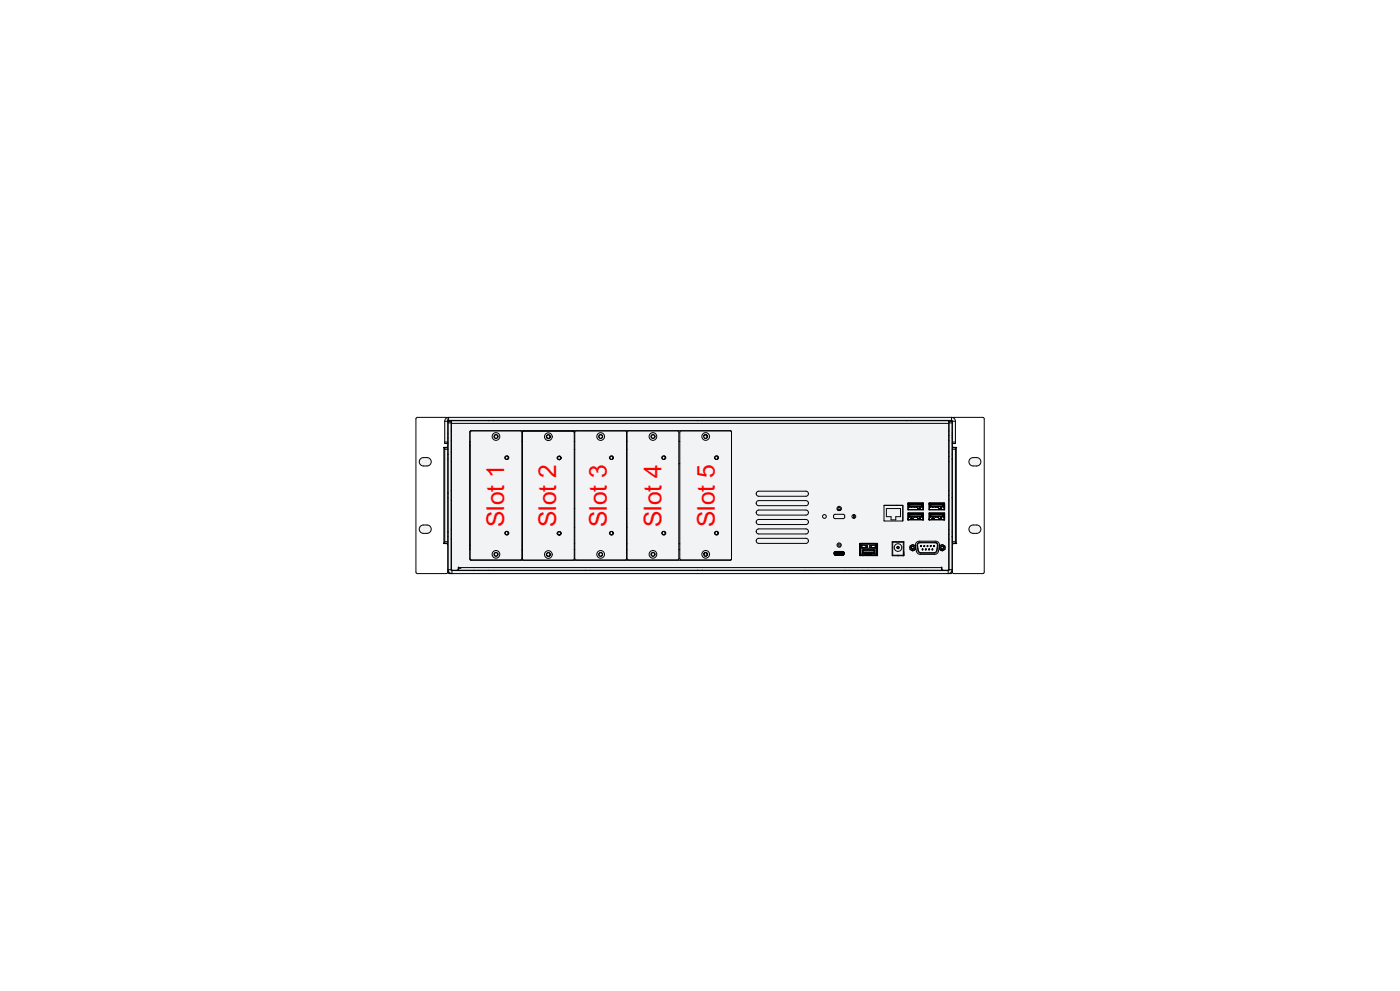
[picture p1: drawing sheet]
<svg xmlns="http://www.w3.org/2000/svg" width="1189mm" height="841mm" viewBox="0 0 1189 841" stroke-linecap="round" stroke-linejoin="round" font-family="sans-serif">
<defs><g id="words">
<g font-size="20.9" fill="#f00">
<text x="428" y="447" transform="rotate(-90 428 447)">Slot 1</text>
<text x="472" y="447" transform="rotate(-90 472 447)">Slot 2</text>
<text x="515" y="447" transform="rotate(-90 515 447)">Slot 3</text>
<text x="562" y="447" transform="rotate(-90 562 447)">Slot 4</text>
<text x="607" y="447" transform="rotate(-90 607 447)">Slot 5</text>
</g>
</g></defs>
<g fill="#f1f3f5">
<path d="M354 354l-1 1v131l1 1h25l1-1v-23l-1-2h-2v-81h2l1-2v-2h-2v-18a3 3 0 0 1 3-4h427a3 3 0 0 1 3 4v18h-2v2l1 2h2v81h-2l-1 2v23l1 1h25l1-1v-131l-1-1h-26h26l1 1v131l-1 1h-25l-1-1v-23l1-2h2h-3v-6l-1 28a3 3 0 0 1-3 4l3-1v-3v3l-1 1h-425l-1-1v-3v3l3 1a3 3 0 0 1-3-4l-1-28v6h-3h2l1 2v23l-1 1h-25l-1-1v-131l1-1h26z" fill-rule="evenodd"/>
<path d="M383 359h423v124l-1 1h-4l-1-3h-411l-1 3h-4l-1-1z" fill-rule="evenodd"/>
<path d="M399 366h222v109h-1h-220l-1-1z" fill-rule="evenodd"/>
<path d="M399 366h43h1v108v1h-43h-1z" fill-rule="evenodd"/>
<path d="M533 366h42h1v108v1h-43z" fill-rule="evenodd"/>
<path d="M488 366h43h1v108l-1 1h-42h-1z" fill-rule="evenodd"/>
<path d="M444 366h43h1v108l-1 1h-42h-1z" fill-rule="evenodd"/>
<path d="M578 366h42h1v108v1h-43h-1z" fill-rule="evenodd"/>
<path d="M381 354h427v3h-427z" fill-rule="evenodd"/>
<path d="M384 484h421v3h-421z" fill-rule="evenodd"/>
<path d="M383 357h423v2h-423z" fill-rule="evenodd"/>
<path d="M389 482h411v2h-411v-2h2h-2z" fill-rule="evenodd"/>
<path d="M806 359h2v124h-2z" fill-rule="evenodd"/>
<path d="M381 359h2v124h-2z" fill-rule="evenodd"/>
<path d="M773 463a2.7 2.7 0 0 1 4 0l1-3 3-1h14l2 1 1 2-1 6-1 2h-2h-14l-2-2-1-4a2.7 2.7 0 0 1-2 4 2.7 2.7 0 0 1-2-5z" fill-rule="evenodd"/>
<path d="M751 429h16v13h-16z" fill-rule="evenodd"/>
<path d="M751 429h16v13h-16z" fill-rule="evenodd"/>
<path d="M778 460l3-1 15 1 2 2-1 6-3 2h-14l-2-2-1-5z" fill-rule="evenodd"/>
<path d="M809 381h2v79h-2z" fill-rule="evenodd"/>
<path d="M378 381h2v79h-2z" fill-rule="evenodd"/>
<path d="M643 433h1h40a2.2 2.2 0 0 1 2 2 2.2 2.2 0 0 1-2 2h-40a2.2 2.2 0 0 1-2-1 2.2 2.2 0 0 1 1-3z" fill-rule="evenodd"/>
<path d="M643 441h1h40a2.2 2.2 0 0 1 2 2 2.2 2.2 0 0 1-2 2h-40a2.2 2.2 0 0 1-2-1 2.2 2.2 0 0 1 1-3z" fill-rule="evenodd"/>
<path d="M643 417h1h40a2.2 2.2 0 0 1 2 2 2.2 2.2 0 0 1-2 2h-40a2.2 2.2 0 0 1-2-1 2.2 2.2 0 0 1 1-3z" fill-rule="evenodd"/>
<path d="M643 449h1h40a2.2 2.2 0 0 1 2 2 2.2 2.2 0 0 1-2 2h-40a2.2 2.2 0 0 1-2-1 2.2 2.2 0 0 1 1-3z" fill-rule="evenodd"/>
<path d="M643 457h1h40a2.2 2.2 0 0 1 2 2 2.2 2.2 0 0 1-2 2h-40a2.2 2.2 0 0 1-2-1 2.2 2.2 0 0 1 1-3z" fill-rule="evenodd"/>
<path d="M643 425h1h40a2.2 2.2 0 0 1 2 2 2.2 2.2 0 0 1-2 2h-40a2.2 2.2 0 0 1-2-1 2.2 2.2 0 0 1 1-3z" fill-rule="evenodd"/>
<path d="M399 366h222h-1h-42l-1 1v7h-1v-7l-1-1h-42l-1 1v7v-7l-1-1h-42l-1 1v7v-7l-1-1h-42l-1 1v7h-1v-7l-1-1h-42l-1 1v7v92v8l1 1h43v-1v-8h1v8l1 1h42l1-1v-8v8l1 1h42l1-1v-8v8l1 1h43v-1v-8h1v8l1 1h43h-1h-220l-1-1z" fill-rule="evenodd"/>
<path d="M730 461h15v10h-15z" fill-rule="evenodd"/>
<path d="M779 461l2-1h14l2 3-1 5-3 1h-12l-1-2-1-4z" fill-rule="evenodd"/>
<path d="M780 461h1h14l1 2-1 5-2 1h-12l-1-2-1-4z" fill-rule="evenodd"/>
<path d="M758 460h10l-1 12h-9z" fill-rule="evenodd"/>
<path d="M758 460h9v11h-9z" fill-rule="evenodd"/>
<path d="M753 432h12v6h-4v3h-4v-3h-4z" fill-rule="evenodd"/>
<path d="M789 435h13v6h-13z" fill-rule="evenodd"/>
<path d="M771 435h13v6h-13z" fill-rule="evenodd"/>
<path d="M789 427h13v6h-13z" fill-rule="evenodd"/>
<path d="M771 427h13v6h-13z" fill-rule="evenodd"/>
<path d="M731 465h13v6h-1v-1h-11v1h-1z" fill-rule="evenodd"/>
<path d="M824 447l2-1h3a4 4 0 0 1 4 3 4 4 0 0 1-4 4h-3a4 4 0 0 1-3-3 4 4 0 0 1 1-3z" fill-rule="evenodd"/>
<path d="M824 389l2-1h3a4 4 0 0 1 4 4 4 4 0 0 1-4 3h-3a4 4 0 0 1-3-2 4 4 0 0 1 1-4z" fill-rule="evenodd"/>
<path d="M357 389l2-1h4a4 4 0 0 1 3 4 4 4 0 0 1-3 3h-3a4 4 0 0 1-4-2 4 4 0 0 1 1-4z" fill-rule="evenodd"/>
<path d="M357 447l2-1h4a4 4 0 0 1 3 3 4 4 0 0 1-3 4h-3a4 4 0 0 1-4-3 4 4 0 0 1 1-3z" fill-rule="evenodd"/>
<path d="M576 393h1v68h-1z" fill-rule="evenodd"/>
<path d="M811 380h1v81h-1z" fill-rule="evenodd"/>
<path d="M377 380h1v81h-1z" fill-rule="evenodd"/>
<path d="M443 374h1v92h-1z" fill-rule="evenodd"/>
<path d="M809 358h2v17h-2z" fill-rule="evenodd"/>
<path d="M378 358h2v17h-2z" fill-rule="evenodd"/>
<path d="M596 357h174z" fill-rule="evenodd"/>
<path d="M419 357h174z" fill-rule="evenodd"/>
<path d="M732 466h11v3h-11z" fill-rule="evenodd"/>
<path d="M462 371a3 3 0 0 0 4 3 3 3 0 0 0 3-3zM463 368l-1 3h7a3 3 0 0 0-2-3 3 3 0 0 0-4 0z" fill-rule="evenodd"/>
<path d="M462 471a3 3 0 0 0 4 3 3 3 0 0 0 3-3zM463 468l-1 3h7a3 3 0 0 0-2-3 3 3 0 0 0-4 0z" fill-rule="evenodd"/>
<path d="M708 437l1-1h7a1.9 1.9 0 0 1 1 2 1.9 1.9 0 0 1-1 2h-7a1.9 1.9 0 0 1-1-3z" fill-rule="evenodd"/>
<path d="M790 430h2h2h1h1h1h2h2l1 1v1h-2h-1h-2h-8v-1z" fill-rule="evenodd"/>
<path d="M772 430h2h1h1h1h1h1h2h2l1 1v1h-2h-2h-1h-8v-1z" fill-rule="evenodd"/>
<path d="M709 468h7l1 1v1l-1 1h-7l-1-1z" fill-rule="evenodd"/>
<path d="M731 462h13v1h-6v2h6h-13h6v-2h-6z" fill-rule="evenodd"/>
<path d="M790 438h2v1v-1h2v1h1v-1h1v1h1v-1h2v1l2-1 1 1v2h-2l-1-1h-1l-1 1h-3l-1-1h-1l-1 1h-2v-2z" fill-rule="evenodd"/>
<path d="M772 438h2v1h1v-1h1v1h1v-1h1v1h1v-1h2v1l2-1 1 1v2h-2l-1-1h-1l-1 1h-3l-1-1h-1l-1 1h-2v-2z" fill-rule="evenodd"/>
<circle cx="510" cy="470" r="3"/>
<circle cx="554" cy="370" r="3"/>
<circle cx="421" cy="470" r="3"/>
<circle cx="554" cy="470" r="3"/>
<circle cx="599" cy="370" r="3"/>
<circle cx="599" cy="470" r="3"/>
<circle cx="510" cy="370" r="3"/>
<circle cx="421" cy="370" r="3"/>
</g>
<path d="M488 381v50M532 381v50M502 484h90" fill="none" stroke="#f1f3f5" stroke-width=".85"/>
<path d="M730 471h10h-8v-1h11v1h-3h5v1h-14z" fill-rule="evenodd" fill="#f1f3f5"/>
<path d="M419 484h78M597 484h86" fill="none" stroke="#f1f3f5" stroke-width=".85"/>
<g fill="#f1f3f5">
<path d="M758 460h10l-1 12v-12h-9v11h4v1h-4z" fill-rule="evenodd"/>
<path d="M576 374h1v19h-1z" fill-rule="evenodd"/>
<path d="M399 378v85z" fill-rule="evenodd"/>
<path d="M733 467h9v2h-9z" fill-rule="evenodd"/>
<path d="M774 357h34v1h-2v-1z" fill-rule="evenodd"/>
<path d="M381 357h34h-32v1h-2z" fill-rule="evenodd"/>
<path d="M790 437h10v1h-10z" fill-rule="evenodd"/>
<path d="M773 437h10v1h-10z" fill-rule="evenodd"/>
<path d="M773 428h10v1h-10z" fill-rule="evenodd"/>
<path d="M790 428h10v1h-10z" fill-rule="evenodd"/>
<path d="M730 461h15v1l-1-1 1 1h-1h-13h-1l1-1z" fill-rule="evenodd"/>
<path d="M789 428v4h13v-4v5h-13z" fill-rule="evenodd"/>
<path d="M771 428v4h13v-4v5h-13z" fill-rule="evenodd"/>
<path d="M381 483h2l1 1v3a3 3 0 0 1-3-4z" fill-rule="evenodd"/>
<path d="M806 483h2a3 3 0 0 1-3 4v-3z" fill-rule="evenodd"/>
<path d="M808 354a3 3 0 0 1 3 4h-2l-1-1z" fill-rule="evenodd"/>
<path d="M379 355l2-1v3l-1 1v-3v3h-2z" fill-rule="evenodd"/>
<circle cx="800" cy="465" r="2.7"/>
<circle cx="775" cy="465" r="2.4"/>
<circle cx="800" cy="465" r="2.4"/>
<circle cx="713" cy="432" r="1.8"/>
<circle cx="599" cy="470" r="1.7"/>
<circle cx="599" cy="370" r="1.7"/>
<circle cx="510" cy="370" r="1.7"/>
<circle cx="421" cy="470" r="1.7"/>
<circle cx="554" cy="370" r="1.7"/>
<circle cx="554" cy="470" r="1.7"/>
<circle cx="510" cy="470" r="1.7"/>
<circle cx="421" cy="370" r="1.7"/>
<circle cx="466" cy="371" r="1.7"/>
<circle cx="466" cy="471" r="1.7"/>
<circle cx="725" cy="438" r="1.6"/>
<circle cx="700" cy="438" r="1.6"/>
</g>
<path d="M688 484h29" fill="none" stroke="#f1f3f5" stroke-width=".85"/>
<g fill="#f1f3f5">
<path d="M380 390l1 29z" fill-rule="evenodd"/>
<path d="M380 422l1 29z" fill-rule="evenodd"/>
<path d="M808 422l1 29z" fill-rule="evenodd"/>
</g>
<path d="M809 390v29M488 431v16M532 431v16M742 484h28" fill="none" stroke="#f1f3f5" stroke-width=".85"/>
<g fill="#f1f3f5">
<path d="M771 435h13v5v-4z" fill-rule="evenodd"/>
<path d="M789 435h13v5v-4z" fill-rule="evenodd"/>
<path d="M733 466h9v1h-9z" fill-rule="evenodd"/>
<path d="M383 457v27z" fill-rule="evenodd"/>
<path d="M806 457v27z" fill-rule="evenodd"/>
<path d="M799 464v1l1 1v-3zM800 463v3a1.4 1.4 0 0 0 1-1 1.4 1.4 0 0 0-1-2z" fill-rule="evenodd"/>
<path d="M774 464v1l1 1v-3zM775 463v3a1.4 1.4 0 0 0 1-1 1.4 1.4 0 0 0-1-2z" fill-rule="evenodd"/>
<circle cx="431" cy="388" r="1.5"/>
<circle cx="431" cy="452" r="1.5"/>
<circle cx="609" cy="388" r="1.5"/>
<circle cx="564" cy="388" r="1.5"/>
<circle cx="519" cy="388" r="1.5"/>
<circle cx="609" cy="452" r="1.5"/>
<circle cx="564" cy="452" r="1.5"/>
<circle cx="519" cy="452" r="1.5"/>
<circle cx="475" cy="389" r="1.5"/>
<circle cx="475" cy="453" r="1.5"/>
<circle cx="430" cy="452" r="1.5"/>
<circle cx="608" cy="452" r="1.5"/>
<circle cx="608" cy="388" r="1.5"/>
<circle cx="563" cy="452" r="1.5"/>
<circle cx="563" cy="388" r="1.5"/>
<circle cx="430" cy="388" r="1.5"/>
<circle cx="599" cy="370" r="1.5"/>
<circle cx="599" cy="470" r="1.5"/>
<circle cx="555" cy="471" r="1.5"/>
<circle cx="466" cy="471" r="1.5"/>
<circle cx="510" cy="471" r="1.5"/>
<circle cx="421" cy="471" r="1.5"/>
<circle cx="466" cy="371" r="1.5"/>
<circle cx="421" cy="371" r="1.5"/>
<circle cx="555" cy="371" r="1.5"/>
<circle cx="510" cy="371" r="1.5"/>
</g>
<path d="M383 392v25M806 392v25M383 424v25M806 424v25M488 447v14M532 447v14" fill="none" stroke="#f1f3f5" stroke-width=".85"/>
<g fill="#f1f3f5">
<path d="M732 467v2h11v-2v2h-11z" fill-rule="evenodd"/>
<path d="M732 463h3v2h-3z" fill-rule="evenodd"/>
<path d="M740 463h3v2h-3z" fill-rule="evenodd"/>
<path d="M771 427h13v1v-1h-1h1v1v-1h-13v1v-1h1l-1 1z" fill-rule="evenodd"/>
<path d="M789 427h13v1v-1h-1h1v1v-1h-13v1v-1h1l-1 1z" fill-rule="evenodd"/>
<path d="M787 484h13v-1l5 1 1-1-1 1z" fill-rule="evenodd"/>
<path d="M383 483l19 1h-18z" fill-rule="evenodd"/>
<path d="M790 438h10h1z" fill-rule="evenodd"/>
<path d="M772 430l1-1h10v1z" fill-rule="evenodd"/>
<path d="M790 430v-1h10l1 1z" fill-rule="evenodd"/>
<path d="M772 438h1h10z" fill-rule="evenodd"/>
<path d="M789 440v1h13v-1v1h-1h1h-13h1h-1z" fill-rule="evenodd"/>
<path d="M771 440v1h13v-1v1h-1h1h-13h1h-1z" fill-rule="evenodd"/>
<path d="M808 372l1 7 1 1h2h-3v6z" fill-rule="evenodd"/>
<path d="M380 372l1 14-1-6h-3h2l1-1z" fill-rule="evenodd"/>
<path d="M730 462h1v9h-1z" fill-rule="evenodd"/>
<path d="M745 462v9z" fill-rule="evenodd"/>
<path d="M576 461h1v5h-1z" fill-rule="evenodd"/>
<path d="M790 428h11z" fill-rule="evenodd"/>
<path d="M772 436h11z" fill-rule="evenodd"/>
<path d="M790 436h11z" fill-rule="evenodd"/>
<path d="M772 428h11z" fill-rule="evenodd"/>
<circle cx="430" cy="453" r="1.4"/>
<circle cx="609" cy="453" r="1.4"/>
<circle cx="564" cy="453" r="1.4"/>
<circle cx="519" cy="453" r="1.4"/>
<circle cx="609" cy="389" r="1.4"/>
<circle cx="519" cy="389" r="1.4"/>
<circle cx="564" cy="389" r="1.4"/>
<circle cx="430" cy="389" r="1.4"/>
</g>
<path d="M732 469h11" fill="none" stroke="#f1f3f5" stroke-width=".85"/>
<g fill="#f1f3f5">
<path d="M774 464v1l1 1v-2zM775 464v2a1.1 1.1 0 0 0 1-1 1.1 1.1 0 0 0-1-1z" fill-rule="evenodd"/>
<path d="M799 464v1l1 1v-2zM800 464v2a1.1 1.1 0 0 0 1-1 1.1 1.1 0 0 0-1-1z" fill-rule="evenodd"/>
</g>
<path d="M733 467h9" fill="none" stroke="#f1f3f5" stroke-width=".85"/>
<g fill="#f1f3f5">
<path d="M724 437h1v3a1.6 1.6 0 0 1-1-1 1.6 1.6 0 0 1 0-2z" fill-rule="evenodd"/>
<path d="M809 375h2v1h-2z" fill-rule="evenodd"/>
<path d="M806 358h2v1h-2z" fill-rule="evenodd"/>
<path d="M378 375h2v1h-2z" fill-rule="evenodd"/>
<path d="M809 460h2v1h-2z" fill-rule="evenodd"/>
<path d="M809 380h2v1h-2z" fill-rule="evenodd"/>
<path d="M378 460h2v1h-2z" fill-rule="evenodd"/>
<path d="M378 380h2v1h-2z" fill-rule="evenodd"/>
<path d="M381 358h2v1h-2z" fill-rule="evenodd"/>
</g>
<path d="M488 374v7M532 374v7" fill="none" stroke="#f1f3f5" stroke-width=".85"/>
<g fill="#f1f3f5">
<circle cx="713" cy="463" r="1"/>
<circle cx="713" cy="432" r="1"/>
</g>
<path d="M722 484h10" fill="none" stroke="#f1f3f5" stroke-width=".85"/>
<g fill="#f1f3f5">
<path d="M776 427h3l1 1h-4z" fill-rule="evenodd"/>
<path d="M794 427h3l1 1h-5z" fill-rule="evenodd"/>
</g>
<path d="M733 466h9" fill="none" stroke="#f1f3f5" stroke-width=".85"/>
<g fill="#f1f3f5">
<path d="M726 437a1.6 1.6 0 0 1 1 1 1.6 1.6 0 0 1-1 2z" fill-rule="evenodd"/>
<path d="M808 357l1 11z" fill-rule="evenodd"/>
<path d="M381 357l-1 11z" fill-rule="evenodd"/>
<path d="M776 436h3h1h-4z" fill-rule="evenodd"/>
<path d="M794 436h3h-3z" fill-rule="evenodd"/>
</g>
<path d="M383 374v10M806 374v10" fill="none" stroke="#f1f3f5" stroke-width=".85"/>
<g fill="#f1f3f5">
<path d="M743 463h1v2h-1z" fill-rule="evenodd"/>
<path d="M731 463h1v2h-1z" fill-rule="evenodd"/>
<path d="M800 427h2v2h-1v-1h-2z" fill-rule="evenodd"/>
<path d="M782 427h2v2h-1v-1h-1z" fill-rule="evenodd"/>
<path d="M789 427h2l1 1h-2v1h-1z" fill-rule="evenodd"/>
<path d="M771 427h2l1 1h-2v1h-1z" fill-rule="evenodd"/>
<path d="M800 436h2v1l-1 1v-2h-1z" fill-rule="evenodd"/>
<path d="M782 436h2v1l-1 1v-2h-1z" fill-rule="evenodd"/>
<path d="M771 436h2h1h-2v2l-1-1z" fill-rule="evenodd"/>
<path d="M789 436h2h-1v2l-1-1z" fill-rule="evenodd"/>
</g>
<path d="M488 461v5M532 461v5" fill="none" stroke="#f1f3f5" stroke-width=".85"/>
<g fill="#f1f3f5">
<path d="M598 469a1.7 1.7 0 0 1 3 0 1.7 1.7 0 0 1-1 3 1.7 1.7 0 0 1-2 0h1l2-2-1 1a1.5 1.5 0 0 0 0-2 1.5 1.5 0 0 0-2 0l2 1a1.5 1.5 0 0 0-2 0z" fill-rule="evenodd"/>
<path d="M598 369a1.7 1.7 0 0 1 3 0 1.7 1.7 0 0 1-1 3 1.7 1.7 0 0 1-2 0h1l2-2-1 1a1.5 1.5 0 0 0 0-2 1.5 1.5 0 0 0-2 0l2 1a1.5 1.5 0 0 0-2 0z" fill-rule="evenodd"/>
</g>
<path d="M710 470h6M407 484h8M774 484h8" fill="none" stroke="#f1f3f5" stroke-width=".85"/>
<g fill="#f1f3f5">
<path d="M806 358v8z" fill-rule="evenodd"/>
<path d="M383 358v8z" fill-rule="evenodd"/>
<path d="M742 466h1v1h-1l1 2z" fill-rule="evenodd"/>
<path d="M725 437h1l-1 3z" fill-rule="evenodd"/>
</g>
<path d="M383 366v8M383 384v8M383 417v7M383 449v8" fill="none" stroke="#f1f3f5" stroke-width=".85"/>
<g fill="#f1f3f5">
<path d="M771 435v5z" fill-rule="evenodd"/>
<path d="M789 435v5z" fill-rule="evenodd"/>
<path d="M763 471h4v1h-4z" fill-rule="evenodd"/>
<path d="M709 469l1-1-1 1v1h1a1 1 0 0 1-1 0 1 1 0 0 1 0-1z" fill-rule="evenodd"/>
<path d="M715 468a1.1 1.1 0 0 1 1 1 1.1 1.1 0 0 1 0 1l-1 1 1-1z" fill-rule="evenodd"/>
<path d="M731 462h13l1 3-1-3h-13v1z" fill-rule="evenodd"/>
<path d="M738 463h2v2h-2z" fill-rule="evenodd"/>
<path d="M736 463h1v2h-1z" fill-rule="evenodd"/>
<path d="M709 469h7z" fill-rule="evenodd"/>
<path d="M709 470h7z" fill-rule="evenodd"/>
<path d="M732 466h1v1h-1z" fill-rule="evenodd"/>
<path d="M474 387h1l1 2a1.4 1.4 0 0 0-2-2 1.4 1.4 0 0 0-1 2 1.4 1.4 0 0 0 2 1h-1a1.5 1.5 0 0 1-1-1 1.5 1.5 0 0 1 1-2z" fill-rule="evenodd"/>
<path d="M474 451h1l1 2a1.4 1.4 0 0 0-2-2 1.4 1.4 0 0 0-1 2 1.4 1.4 0 0 0 2 1h-1a1.5 1.5 0 0 1-1-1 1.5 1.5 0 0 1 1-2z" fill-rule="evenodd"/>
<path d="M767 468v4z" fill-rule="evenodd"/>
<path d="M783 429h1v2h-1z" fill-rule="evenodd"/>
<path d="M801 429h1v2h-1z" fill-rule="evenodd"/>
<path d="M771 429l1 1-1 1z" fill-rule="evenodd"/>
<path d="M789 429l1 1-1 1z" fill-rule="evenodd"/>
<path d="M783 438l1-1v2h-1z" fill-rule="evenodd"/>
<path d="M801 438l1-1v2h-1z" fill-rule="evenodd"/>
<path d="M771 437l1 1-1 1z" fill-rule="evenodd"/>
<path d="M789 437l1 1-1 1z" fill-rule="evenodd"/>
<path d="M780 436h1h1h-2z" fill-rule="evenodd"/>
<path d="M798 436h1h-1z" fill-rule="evenodd"/>
<path d="M780 432h2h-1h-1z" fill-rule="evenodd"/>
<path d="M798 432h1h-1z" fill-rule="evenodd"/>
<path d="M774 436h1h1h-2z" fill-rule="evenodd"/>
<path d="M792 436h1h-1z" fill-rule="evenodd"/>
<path d="M792 440h1v1h-1z" fill-rule="evenodd"/>
<path d="M774 440h1v1h-1z" fill-rule="evenodd"/>
<path d="M780 440h1v1h-1z" fill-rule="evenodd"/>
<path d="M798 440h1v1h-1z" fill-rule="evenodd"/>
</g>
<path d="M445 366h42" fill="none" stroke="#f1f3f5" stroke-width=".85"/>
<g fill="#f1f3f5">
<path d="M731 471h13z" fill-rule="evenodd"/>
<path d="M780 427h1v1h-1z" fill-rule="evenodd"/>
<path d="M774 427h1v1h-1z" fill-rule="evenodd"/>
<path d="M792 427h1v1h-1z" fill-rule="evenodd"/>
<path d="M798 427h1v1h-1z" fill-rule="evenodd"/>
</g>
<path d="M402 484h5M683 484h5M732 484h5" fill="none" stroke="#f1f3f5" stroke-width=".85"/>
<g fill="#f1f3f5">
<path d="M497 484h5z" fill-rule="evenodd"/>
<path d="M782 484h5z" fill-rule="evenodd"/>
</g>
<path d="M717 484h5M737 484h5" fill="none" stroke="#f1f3f5" stroke-width=".85"/>
<g fill="#f1f3f5">
<path d="M475 387a1.5 1.5 0 0 1 2 2 1.5 1.5 0 0 1-2 1l1-1z" fill-rule="evenodd"/>
<path d="M475 451a1.5 1.5 0 0 1 2 2 1.5 1.5 0 0 1-2 1l1-1z" fill-rule="evenodd"/>
<path d="M431 387a1.5 1.5 0 0 1 1 2 1.5 1.5 0 0 1-1 1 1.6 1.6 0 0 0 1-1 1.6 1.6 0 0 0-1-2z" fill-rule="evenodd"/>
<path d="M564 387a1.5 1.5 0 0 1 1 2 1.5 1.5 0 0 1-1 1 1.6 1.6 0 0 0 1-1 1.6 1.6 0 0 0-1-2z" fill-rule="evenodd"/>
<path d="M609 387a1.5 1.5 0 0 1 1 2 1.5 1.5 0 0 1-1 1 1.6 1.6 0 0 0 1-1 1.6 1.6 0 0 0-1-2z" fill-rule="evenodd"/>
<path d="M520 387a1.5 1.5 0 0 1 1 2 1.5 1.5 0 0 1-2 1 1.6 1.6 0 0 0 2-1 1.6 1.6 0 0 0-1-2z" fill-rule="evenodd"/>
<path d="M431 451a1.5 1.5 0 0 1 1 2 1.5 1.5 0 0 1-1 1 1.6 1.6 0 0 0 1-1 1.6 1.6 0 0 0-1-2z" fill-rule="evenodd"/>
<path d="M564 451a1.5 1.5 0 0 1 1 2 1.5 1.5 0 0 1-1 1 1.6 1.6 0 0 0 1-1 1.6 1.6 0 0 0-1-2z" fill-rule="evenodd"/>
<path d="M609 451a1.5 1.5 0 0 1 1 2 1.5 1.5 0 0 1-1 1 1.6 1.6 0 0 0 1-1 1.6 1.6 0 0 0-1-2z" fill-rule="evenodd"/>
<path d="M520 451a1.5 1.5 0 0 1 1 2 1.5 1.5 0 0 1-2 1 1.6 1.6 0 0 0 2-1 1.6 1.6 0 0 0-1-2z" fill-rule="evenodd"/>
</g>
<g fill="none" stroke="#f1f3f5" stroke-width=".85">
<path d="M415 357h4M593 357h3M770 357h4M380 368v4M806 366v8M380 386v4M806 384v8M809 386v4M380 419v3M806 417v7M809 419v3M380 451v4"/>
<path d="M806 449v8M809 451v4M415 484h4M592 484h4M770 484h4"/>
</g>
<path d="M711 470h3v1h-3z" fill-rule="evenodd" fill="#f1f3f5"/>
<path d="M711 469h3" fill="none" stroke="#f1f3f5" stroke-width=".85"/>
<g fill="#f1f3f5">
<path d="M709 469h7z" fill-rule="evenodd"/>
<path d="M710 470h6z" fill-rule="evenodd"/>
<path d="M709 468h7z" fill-rule="evenodd"/>
<path d="M791 463l-1 1h1zM790 463v1l1-1z" fill-rule="evenodd"/>
<path d="M785 463v1zM784 463l1 1v-1z" fill-rule="evenodd"/>
<path d="M793 463v1h1zM793 463v1v-1z" fill-rule="evenodd"/>
<path d="M784 466l-1 1 1-1zM783 466v1l1-1z" fill-rule="evenodd"/>
<path d="M789 466v1v-1zM789 466v1v-1z" fill-rule="evenodd"/>
<path d="M782 463v1h1zM782 463v1v-1z" fill-rule="evenodd"/>
<path d="M792 466v1v-1zM791 466l1 1v-1z" fill-rule="evenodd"/>
<path d="M788 463l-1 1h1zM787 463v1l1-1z" fill-rule="evenodd"/>
<path d="M786 466v1l1-1zM786 466v1v-1z" fill-rule="evenodd"/>
<path d="M399 374v4z" fill-rule="evenodd"/>
<path d="M399 462v4z" fill-rule="evenodd"/>
<path d="M790 436v1v1z" fill-rule="evenodd"/>
<path d="M772 436l1 1-1 1z" fill-rule="evenodd"/>
<path d="M772 428h1l-1 2z" fill-rule="evenodd"/>
<path d="M790 428v2z" fill-rule="evenodd"/>
<path d="M800 428h1v2z" fill-rule="evenodd"/>
<path d="M783 428v2z" fill-rule="evenodd"/>
<path d="M800 437l1-1v2z" fill-rule="evenodd"/>
<path d="M783 437v-1v2z" fill-rule="evenodd"/>
<path d="M744 465l1 6z" fill-rule="evenodd"/>
<path d="M731 465v6z" fill-rule="evenodd"/>
<path d="M800 481v2z" fill-rule="evenodd"/>
<path d="M389 481v2z" fill-rule="evenodd"/>
<path d="M794 438h1v1h-1z" fill-rule="evenodd"/>
<path d="M778 438h1v1h-1z" fill-rule="evenodd"/>
<path d="M799 438v1z" fill-rule="evenodd"/>
<path d="M794 430h1h-1z" fill-rule="evenodd"/>
<path d="M781 430h1h-1z" fill-rule="evenodd"/>
<path d="M778 430h1h-1z" fill-rule="evenodd"/>
<path d="M781 438h1v1h-1z" fill-rule="evenodd"/>
<path d="M796 430h1h-1z" fill-rule="evenodd"/>
<path d="M776 438h1v1h-1z" fill-rule="evenodd"/>
<path d="M774 430h1h-1z" fill-rule="evenodd"/>
<path d="M792 438v1z" fill-rule="evenodd"/>
<path d="M774 438h1v1h-1z" fill-rule="evenodd"/>
<path d="M776 430h1h-1z" fill-rule="evenodd"/>
<path d="M796 438h1v1h-1z" fill-rule="evenodd"/>
<path d="M732 467v2z" fill-rule="evenodd"/>
<path d="M808 368l1 2z" fill-rule="evenodd"/>
<path d="M808 370l1 2z" fill-rule="evenodd"/>
<path d="M712 471h4z" fill-rule="evenodd"/>
<path d="M709 468h7z" fill-rule="evenodd"/>
<path d="M735 463l1 2z" fill-rule="evenodd"/>
<path d="M740 463v2z" fill-rule="evenodd"/>
<path d="M710 468l1 1 1-1-1 1h-1z" fill-rule="evenodd"/>
<path d="M713 468l1 1 1-1v1h-1z" fill-rule="evenodd"/>
<path d="M762 471l1 1z" fill-rule="evenodd"/>
</g>
<path d="M771 435h13M789 435h13" fill="none" stroke="#f1f3f5" stroke-width=".85"/>
<g fill="#f1f3f5">
<path d="M712 471h5z" fill-rule="evenodd"/>
<path d="M711 471h3z" fill-rule="evenodd"/>
<path d="M709 471h3z" fill-rule="evenodd"/>
</g>
<path d="M772 427h11M790 427h11M711 468h3" fill="none" stroke="#f1f3f5" stroke-width=".85"/>
<g fill="#f1f3f5">
<path d="M751 429h10z" fill-rule="evenodd"/>
<path d="M709 471h3z" fill-rule="evenodd"/>
<path d="M710 470l1 1h-1z" fill-rule="evenodd"/>
<path d="M714 470l1 1h-1z" fill-rule="evenodd"/>
<path d="M714 468h1l-1 1z" fill-rule="evenodd"/>
<path d="M710 468h1v1z" fill-rule="evenodd"/>
<path d="M714 470l1 1z" fill-rule="evenodd"/>
<path d="M710 470l1 1z" fill-rule="evenodd"/>
<path d="M716 468l1 1z" fill-rule="evenodd"/>
<path d="M708 470l2 1z" fill-rule="evenodd"/>
<path d="M717 470l-1 1z" fill-rule="evenodd"/>
<path d="M709 468h1l-2 1z" fill-rule="evenodd"/>
<path d="M730 461v1z" fill-rule="evenodd"/>
<path d="M475 451l1 2-1 1a1.6 1.6 0 0 0 1-1 1.6 1.6 0 0 0-1-2z" fill-rule="evenodd"/>
<path d="M475 387l1 2-1 1a1.6 1.6 0 0 0 1-1 1.6 1.6 0 0 0-1-2z" fill-rule="evenodd"/>
<path d="M798 463h1l-1 2z" fill-rule="evenodd"/>
<path d="M773 463h1l-1 2z" fill-rule="evenodd"/>
<path d="M798 465l1 2a1.4 1.4 0 0 1-1-2z" fill-rule="evenodd"/>
<path d="M773 465l1 2a1.4 1.4 0 0 1-1-2z" fill-rule="evenodd"/>
<path d="M799 463a1.4 1.4 0 0 1 2 0z" fill-rule="evenodd"/>
<path d="M774 463a1.4 1.4 0 0 1 2 0z" fill-rule="evenodd"/>
<path d="M774 467h2a1.4 1.4 0 0 1-2 0z" fill-rule="evenodd"/>
<path d="M799 467h2a1.4 1.4 0 0 1-2 0z" fill-rule="evenodd"/>
<path d="M776 463h1v2z" fill-rule="evenodd"/>
<path d="M801 463a1.4 1.4 0 0 1 1 2z" fill-rule="evenodd"/>
<path d="M777 465a1.4 1.4 0 0 1-1 2z" fill-rule="evenodd"/>
<path d="M802 465a1.4 1.4 0 0 1-1 2z" fill-rule="evenodd"/>
<path d="M740 471l5 1z" fill-rule="evenodd"/>
<path d="M745 471v1z" fill-rule="evenodd"/>
<path d="M730 471v1z" fill-rule="evenodd"/>
<path d="M730 471l1 1z" fill-rule="evenodd"/>
</g>
<path d="M731 463v2M745 463v2" fill="none" stroke="#f1f3f5" stroke-width=".85"/>
<g fill="#f1f3f5">
<path d="M709 469v1z" fill-rule="evenodd"/>
<path d="M716 471l1-1z" fill-rule="evenodd"/>
<path d="M716 469v1z" fill-rule="evenodd"/>
<path d="M708 470l1 1z" fill-rule="evenodd"/>
<path d="M762 429h5z" fill-rule="evenodd"/>
<path d="M716 468l1 1z" fill-rule="evenodd"/>
</g>
<path d="M709 468h7" fill="none" stroke="#f1f3f5" stroke-width=".85"/>
<path d="M709 468l-1 1z" fill-rule="evenodd" fill="#f1f3f5"/>
<path d="M745 462v3M745 465v3M745 468v3" fill="none" stroke="#f1f3f5" stroke-width=".85"/>
<g fill="#f1f3f5">
<path d="M780 440v1v-1l-1 1z" fill-rule="evenodd"/>
<path d="M798 440v1v-1l-1 1z" fill-rule="evenodd"/>
<path d="M792 440v1v-1l-1 1z" fill-rule="evenodd"/>
<path d="M774 440v1v-1l-1 1z" fill-rule="evenodd"/>
<path d="M793 440l1 1-1-1v1z" fill-rule="evenodd"/>
<path d="M775 440l1 1-1-1v1z" fill-rule="evenodd"/>
<path d="M799 440l1 1-1-1v1z" fill-rule="evenodd"/>
<path d="M781 440l1 1-1-1v1z" fill-rule="evenodd"/>
<path d="M797 427l1 1v-1v1z" fill-rule="evenodd"/>
<path d="M779 427l1 1v-1v1z" fill-rule="evenodd"/>
<path d="M773 427l1 1v-1v1z" fill-rule="evenodd"/>
<path d="M791 427l1 1v-1v1z" fill-rule="evenodd"/>
<path d="M793 427v1l1-1-1 1z" fill-rule="evenodd"/>
<path d="M781 427v1l1-1v1z" fill-rule="evenodd"/>
<path d="M775 427v1l1-1v1z" fill-rule="evenodd"/>
<path d="M799 427v1l1-1-1 1z" fill-rule="evenodd"/>
<path d="M709 471h7z" fill-rule="evenodd"/>
</g>
<path d="M730 462v3M730 468v3M732 463v2M743 463v2M745 462v3M745 468v3" fill="none" stroke="#f1f3f5" stroke-width=".85"/>
<path d="M709 469l1-1-1 1-1 1z" fill-rule="evenodd" fill="#f1f3f5"/>
<path d="M730 462v3M730 465v3M730 468v3M745 465v3" fill="none" stroke="#f1f3f5" stroke-width=".85"/>
<g fill="#f1f3f5">
<path d="M715 471h1z" fill-rule="evenodd"/>
<path d="M742 471l1 1z" fill-rule="evenodd"/>
<path d="M715 468h1z" fill-rule="evenodd"/>
<path d="M738 471l1 1z" fill-rule="evenodd"/>
<path d="M736 471l1 1z" fill-rule="evenodd"/>
</g>
<path d="M712 471h4" fill="none" stroke="#f1f3f5" stroke-width=".85"/>
<g fill="#f1f3f5">
<path d="M736 471v1z" fill-rule="evenodd"/>
<path d="M739 471v1z" fill-rule="evenodd"/>
<path d="M741 471l1 1z" fill-rule="evenodd"/>
<path d="M798 440h1z" fill-rule="evenodd"/>
<path d="M780 440h1z" fill-rule="evenodd"/>
<path d="M774 440h1z" fill-rule="evenodd"/>
<path d="M792 440h1z" fill-rule="evenodd"/>
</g>
<path d="M709 471h3" fill="none" stroke="#f1f3f5" stroke-width=".85"/>
<g fill="#f1f3f5">
<path d="M780 432h-1z" fill-rule="evenodd"/>
<path d="M799 432h1z" fill-rule="evenodd"/>
<path d="M797 436h1z" fill-rule="evenodd"/>
<path d="M779 436h1z" fill-rule="evenodd"/>
<path d="M793 436h1z" fill-rule="evenodd"/>
<path d="M775 436h1z" fill-rule="evenodd"/>
<path d="M791 436h1z" fill-rule="evenodd"/>
<path d="M773 436h1z" fill-rule="evenodd"/>
<path d="M799 436h1z" fill-rule="evenodd"/>
<path d="M781 436h1z" fill-rule="evenodd"/>
<path d="M716 471l1-1z" fill-rule="evenodd"/>
<path d="M708 470l2 1z" fill-rule="evenodd"/>
<path d="M802 440v1z" fill-rule="evenodd"/>
<path d="M784 440v1z" fill-rule="evenodd"/>
<path d="M780 432h2z" fill-rule="evenodd"/>
<path d="M797 432h2z" fill-rule="evenodd"/>
</g>
<path d="M709 471h3" fill="none" stroke="#f1f3f5" stroke-width=".85"/>
<g fill="#f1f3f5">
<path d="M802 431v1z"/>
<path d="M784 431v1z"/>
<path d="M790 428v1z"/>
<path d="M772 428v1z"/>
<path d="M772 436v2z"/>
<path d="M790 436v2z"/>
<path d="M802 427v1z"/>
<path d="M784 427v1z"/>
<path d="M784 429v2z"/>
<path d="M802 429v2z"/>
<path d="M784 428v1z"/>
<path d="M802 428v1z"/>
<path d="M802 437v2z"/>
<path d="M784 437v2z"/>
<path d="M789 440v1z" fill-rule="evenodd"/>
<path d="M771 440v1z" fill-rule="evenodd"/>
<path d="M711 468h3z" fill-rule="evenodd"/>
<path d="M716 468l1 2z" fill-rule="evenodd"/>
<path d="M714 468h1z" fill-rule="evenodd"/>
<path d="M714 470h1z" fill-rule="evenodd"/>
<path d="M710 470h1z" fill-rule="evenodd"/>
<path d="M716 468v1z" fill-rule="evenodd"/>
<path d="M767 429v10z" fill-rule="evenodd"/>
<path d="M709 471h1z" fill-rule="evenodd"/>
<path d="M715 471h1z" fill-rule="evenodd"/>
<path d="M714 470h1z" fill-rule="evenodd"/>
<path d="M710 470h1z" fill-rule="evenodd"/>
<path d="M717 469v1z" fill-rule="evenodd"/>
<path d="M710 469h1z" fill-rule="evenodd"/>
<path d="M714 469h1z" fill-rule="evenodd"/>
<path d="M487 366l1 1z" fill-rule="evenodd"/>
<path d="M444 366h1l-1 1z" fill-rule="evenodd"/>
<path d="M716 471l1-1z" fill-rule="evenodd"/>
<path d="M708 469v1z" fill-rule="evenodd"/>
<path d="M708 470l1 1z" fill-rule="evenodd"/>
<path d="M712 471h1z" fill-rule="evenodd"/>
<path d="M784 436v4z" fill-rule="evenodd"/>
<path d="M802 436v4z" fill-rule="evenodd"/>
<path d="M802 428v5z" fill-rule="evenodd"/>
<path d="M784 428v5z" fill-rule="evenodd"/>
<path d="M708 470h1z" fill-rule="evenodd"/>
<path d="M714 471h1z" fill-rule="evenodd"/>
<path d="M476 389l-1 1z" fill-rule="evenodd"/>
<path d="M476 453l-1 1z" fill-rule="evenodd"/>
<path d="M736 471h1z" fill-rule="evenodd"/>
<path d="M767 439v3z" fill-rule="evenodd"/>
<path d="M739 471h1z" fill-rule="evenodd"/>
<path d="M801 430v1z" fill-rule="evenodd"/>
<path d="M783 430v1z" fill-rule="evenodd"/>
<path d="M790 430v1z" fill-rule="evenodd"/>
<path d="M772 430v1z" fill-rule="evenodd"/>
<path d="M783 438v1z" fill-rule="evenodd"/>
<path d="M801 438v1z" fill-rule="evenodd"/>
<path d="M772 438v1z" fill-rule="evenodd"/>
<path d="M790 438v1z" fill-rule="evenodd"/>
<path d="M464 471a1.7 1.7 0 0 0 2 1 1.7 1.7 0 0 0 1-1 1.7 1.7 0 0 1-1 1 1.7 1.7 0 0 1-2-1z" fill-rule="evenodd"/>
<path d="M464 371a1.7 1.7 0 0 0 2 1 1.7 1.7 0 0 0 1-1 1.7 1.7 0 0 1-1 1 1.7 1.7 0 0 1-2-1z" fill-rule="evenodd"/>
<path d="M792 436h1z" fill-rule="evenodd"/>
<path d="M798 436h1z" fill-rule="evenodd"/>
<path d="M780 436h2z" fill-rule="evenodd"/>
<path d="M774 436h2z" fill-rule="evenodd"/>
<path d="M600 470h1z" fill-rule="evenodd"/>
<path d="M600 370h1z" fill-rule="evenodd"/>
<path d="M712 433h1z" fill-rule="evenodd"/>
<path d="M711 432v1z" fill-rule="evenodd"/>
<path d="M713 433h1z" fill-rule="evenodd"/>
<path d="M714 432v1z" fill-rule="evenodd"/>
<path d="M512 470v1z" fill-rule="evenodd"/>
<path d="M467 470v1z" fill-rule="evenodd"/>
<path d="M762 465a1 1 0 0 0 1 1 1 1 0 0 0 1-1 1 1 0 0 1-1 1 1 1 0 0 1-1-1z" fill-rule="evenodd"/>
<path d="M760 462l-1 3a3 3 0 0 1 4-4 3 3 0 0 1 3 4 3 3 0 0 0-2-3 3 3 0 0 0-4 0z" fill-rule="evenodd"/>
<path d="M745 467v1z" fill-rule="evenodd"/>
<path d="M423 470v1z" fill-rule="evenodd"/>
<path d="M467 370v1z" fill-rule="evenodd"/>
<path d="M423 370v1z" fill-rule="evenodd"/>
<path d="M556 370v1z" fill-rule="evenodd"/>
<circle cx="713" cy="463" r="1.8"/>
</g>
<path d="M735 470h5" fill="none" stroke="#f1f3f5" stroke-width=".85"/>
<path d="M512 370v1z" fill-rule="evenodd" fill="#f1f3f5"/>
<path d="M731 461h13" fill="none" stroke="#f1f3f5" stroke-width=".85"/>
<g fill="#f1f3f5">
<path d="M796 439h1z"/>
<path d="M794 439h1z"/>
<path d="M774 439h1z"/>
<path d="M781 439h1z"/>
<path d="M778 439h1z"/>
<path d="M556 470v1z" fill-rule="evenodd"/>
</g>
<path d="M735 470h5" fill="none" stroke="#f1f3f5" stroke-width=".85"/>
<path d="M731 471h4" fill="none" stroke="#f1f3f5" stroke-width=".85"/>
<g fill="#f1f3f5">
<path d="M776 439h1z"/>
<path d="M778 439h1z"/>
<path d="M731 471h1z"/>
<path d="M776 431h1z"/>
<path d="M796 431h1z"/>
<path d="M794 439h1z"/>
<path d="M781 431h1z"/>
<path d="M781 439h1z"/>
<path d="M778 431h1z"/>
<path d="M762 465a.8 .8 0 0 0 1 1 .8 .8 0 0 0 0-1 .8 .8 0 0 1 0 1 .8 .8 0 0 1-1-1z" fill-rule="evenodd"/>
</g>
<path d="M742 461h2" fill="none" stroke="#f1f3f5" stroke-width=".85"/>
<g fill="#f1f3f5">
<path d="M774 431h1z"/>
<path d="M794 431h1z"/>
<path d="M774 439h1z"/>
<path d="M781 431h1z"/>
<path d="M776 431h1z"/>
<path d="M796 439h1z"/>
<path d="M598 469v2z" fill-rule="evenodd"/>
<path d="M735 470l5 1z" fill-rule="evenodd"/>
</g>
<g fill="none" stroke="#000" stroke-width=".85">
<path d="M378 358v18h2M380 354h-26l-1 1v131l1 1h25l1-1v-23l-1-2h-2M380 355v23l-1 2h-2M381 358h2M381 357v129l1 1h426v-1v-129M381 359h2M381 357l-1 1h-2M381 354a3 3 0 0 0-3 4M381 357h427M381 354h427M381 354v3M383 358h.1"/>
<path d="M383 358v125M383 359v125h5l1-1v-2v1M383 359v-2h423v2M383 359h423M415 357h.1M419 357h.1M593 357h.1M596 357h.1M770 357h.1M774 357h.1M806 358h.1M806 359v125h-5l-1-1v-2v1"/>
<path d="M806 358v125M806 358h2M806 359h2M808 354a3 3 0 0 1 3 4M808 357l1 1M808 354v3M809 358v20l1 2h2M809 358h2M809 354h26l1 1v131l-1 1h-25l-1-1v-23l1-2h2M811 358v18h-2M377 380h1M377 380v81"/>
<path d="M378 380v81M378 380h2v81h-2M378 375h2M380 372h1M380 368h1M383 366h.1M383 374h.1M399 374h.1M399 378h.1M399 366h222v109h-1h-220l-1-1zM399 366h43h1v108v1h-43h-1zM423 370v1"/>
<path d="M443 374h1M445 366l-1 1v107l1 1h42h1v-108l-1-1M445 366h42M445 366h.1M464 371a1.7 1.7 0 0 0 2 1 1.7 1.7 0 0 0 1-1M464 371h.1M464 371a1.7 1.7 0 0 1 2-2 1.7 1.7 0 0 1 1 2M467 370v1M467 371h.1M487 366h.1M488 374h.1M488 366h43h1v108l-1 1h-42h-1z"/>
<path d="M512 370v1M532 374h.1M533 366h42h1v108v1h-43zM556 370v1M576 374h1M598 370h.1M598 369l2 1M600 370a1.5 1.5 0 0 0-2 0M600 370h1M601 370l-1 2h-2M601 370l-1 1M621 366h-1h-42h-1v108l1 1h42h1"/>
<path d="M806 366h.1M806 370h.1M806 374h.1M808 370h1M808 372h1M808 368h1M809 375h2M811 380h1M811 380v81M811 380h-2v81h2M812 380v81M357 389l2-1h4a4 4 0 0 1 3 4 4 4 0 0 1-3 3h-3a4 4 0 0 1-4-2 4 4 0 0 1 1-4z"/>
<path d="M378 381h2M380 390h1M380 386h1M383 384h.1M383 392h.1M431 387a1.6 1.6 0 0 1 1 2 1.6 1.6 0 0 1-1 1M475 387l1 2M476 389h.1M476 389l-1 1M488 381h.1M520 387a1.6 1.6 0 0 1 1 2 1.6 1.6 0 0 1-2 1M532 381h.1"/>
<path d="M564 387a1.6 1.6 0 0 1 1 2 1.6 1.6 0 0 1-1 1M576 393h1M609 387a1.6 1.6 0 0 1 1 2 1.6 1.6 0 0 1-1 1M806 388h.1M806 384h.1M806 392h.1M808 390h1M808 386h1M809 381h2M824 389l2-1h3a4 4 0 0 1 4 4 4 4 0 0 1-4 3h-3a4 4 0 0 1-3-2 4 4 0 0 1 1-4zM380 419h1M383 417h.1"/>
<path d="M643 417h1h40a2.2 2.2 0 0 1 2 2 2.2 2.2 0 0 1-2 2h-40a2.2 2.2 0 0 1-2-1 2.2 2.2 0 0 1 1-3zM806 417h.1M808 419h1M380 422h1M383 424h.1M488 431h.1M532 431h.1M642 435l1 2h1h40h2v-2M642 435l1-2h1h40h2v2M642 435h.1M643 425h1h40a2.2 2.2 0 0 1 2 2 2.2 2.2 0 0 1-2 2h-40a2.2 2.2 0 0 1-2-1 2.2 2.2 0 0 1 1-3zM686 435h.1"/>
<path d="M708 437l1-1h7a1.9 1.9 0 0 1 1 2 1.9 1.9 0 0 1-1 2h-7a1.9 1.9 0 0 1-1-3zM711 432v1M711 433h.1M714 432l-1 1h-1M725 437v3M726 437v3M753 432h12v6h-4v3h-4v-3h-4zM761 429h.1M766 429l1 13h-16v-13h16M767 439h.1M771 435v6h13v-5M771 429h1"/>
<path d="M771 428h.1M771 437l1 1M771 427h13v5h-13zM771 427v1M772 427h.1M772 428h11M772 428v3M772 436v3M772 431h-1M772 439h-1M772 431h.1M772 439h.1"/>
<path d="M772 428h1M772 436l1 1M773 438h-1h11M773 428h10M773 428v1M773 437v1M773 438h10M773 436h.1M773 427l1 1M773 436h1M774 436h.1M774 428h.1"/>
<path d="M774 430h1M774 438v1h1v-1M774 428v-1v1M775 427v1M775 436h.1M775 428h1M775 436h1M775 428h.1M776 428h.1M776 436h.1M776 427v1M776 427h.1"/>
<path d="M776 430h1M776 438v1h1v-1M778 430h1M778 438v1h1v-1M779 436h.1M779 427l1 1M779 427h1M779 432h.1M779 436h1M780 432h-1M780 432h.1M780 436h.1"/>
<path d="M780 428h.1M780 432h2M780 427v1M781 430h1M781 438v1h1v-1M781 427v1M781 436h.1M781 428h1M781 432h.1M781 436h1M781 428h.1M781 432h1"/>
<path d="M782 428h.1M782 436h.1M782 432h-1M782 432h.1M782 427v1M783 429h-10M783 428v1M783 437v1M783 437h-10M783 429v1h-11l1-1M783 428h.1M783 436v1"/>
<path d="M783 431h.1M783 439h.1M783 431h1M783 439h1M783 436h-11M783 428v3M783 436v3M783 427h.1M784 427v1M784 435h.1M784 428h.1M784 436h-13"/>
<path d="M784 429h-1M784 437l-1 1M784 433h-13v-6h13v6M789 428h.1M789 435v6h13M789 427h13v5h-13zM789 436h13M789 429h1M789 437l1 1M789 427h.1M790 427h.1M790 431h-1"/>
<path d="M790 439h-1M790 431h.1M790 439h.1M790 436v1M790 428h.1M790 438h11h-1M790 428h10M790 437h10M790 438h10M790 428v1M790 437v1M791 436h.1"/>
<path d="M791 427v1M791 427h.1M791 428h.1M791 428h1M791 427l1 1M792 428h.1M792 430h.1M792 438v1v-1M792 436h-1M792 436h.1M792 427v1M793 427v1"/>
<path d="M793 436h.1M793 428h.1M794 428h.1M794 436h.1M794 427h-1M794 427v1M794 430h1M794 438v1h1v-1M796 430h1M796 438v1h1v-1M797 436h.1M797 427v1"/>
<path d="M797 427h.1M797 432h.1M797 432h1M797 428h.1M797 428h1M797 432h2M797 427l1 1M798 428h.1M798 436h-1M798 436h.1M798 432h.1M798 427v1"/>
<path d="M799 430h.1M799 438v1v-1M799 427v1M799 436h.1M799 428h.1M799 432h.1M799 432h1M800 436h.1M800 432h.1M800 427h-1M800 427v1M800 429h-10"/>
<path d="M800 429l1 1h-11v-1M800 428v1M800 437v1M801 428h-1M801 436l-1 1M801 431h.1M801 431h1M801 439h.1M801 439h1M801 436h-11v3M801 428h-11v3M801 428v3"/>
<path d="M801 436v3M801 427h.1M802 427h.1M802 428h.1M802 435h.1M802 436v5M802 429h-1M802 437l-1 1M802 435h-13v6M802 435v6M802 433h-13v-6h13v6M806 420h.1"/>
<path d="M806 424h.1M808 422h1M357 447l2-1h4a4 4 0 0 1 3 3 4 4 0 0 1-3 4h-3a4 4 0 0 1-4-3 4 4 0 0 1 1-3zM378 460h2M380 455h1M380 451h1M383 449h.1M383 457h.1M431 451a1.6 1.6 0 0 1 1 2 1.6 1.6 0 0 1-1 1M475 451l1 2M476 453h.1M476 453l-1 1z"/>
<path d="M488 447h.1M520 451a1.6 1.6 0 0 1 1 2 1.6 1.6 0 0 1-2 1M532 447h.1M564 451a1.6 1.6 0 0 1 1 2 1.6 1.6 0 0 1-1 1M609 451a1.6 1.6 0 0 1 1 2 1.6 1.6 0 0 1-1 1M642 459l1 2h1h40h2v-2M642 459l1-2h1h40h2v2M642 459h.1M643 441h1h40a2.2 2.2 0 0 1 2 2 2.2 2.2 0 0 1-2 2h-40a2.2 2.2 0 0 1-2-1 2.2 2.2 0 0 1 1-3zM643 449h1h40a2.2 2.2 0 0 1 2 2 2.2 2.2 0 0 1-2 2h-40a2.2 2.2 0 0 1-2-1 2.2 2.2 0 0 1 1-3zM686 459h.1M758 460h10v12h-10z"/>
<path d="M771 440h.1M771 441h.1M771 440v1M771 441v-6h13v6M771 441h13M774 441h-1M774 440v1M774 441h.1M774 440h.1M774 440h1M774 440v1v-1M775 441h1"/>
<path d="M775 440v1M775 440h.1M775 440h1M776 441h.1M776 440v1M780 441h-1M780 440v1M780 441h.1M780 440h.1M780 440h1M781 441h1M781 440v1"/>
<path d="M781 440h.1M781 440h1M781 440l1 1M782 441h.1M782 440h.1M782 440v1M784 441h.1M784 440h.1M784 440v1M789 441h13M789 440h.1M789 441h.1"/>
<path d="M791 441h.1M791 440v1M791 441h1M792 441h-1M792 440h.1M792 440v1M792 440h1M793 441h.1M793 440v1M793 440h.1M793 441h1M794 440v1"/>
<path d="M794 441h.1M797 441h.1M797 440v1M797 441h1M798 440v1M798 441h-1M798 440h.1M798 440h1M799 441h.1M799 440v1M799 440h.1M799 441h1"/>
<path d="M800 440v1M800 441h.1M802 440h.1M802 441h.1M806 453h.1M806 449h.1M806 457h.1M808 455h1M808 451h1M809 460h2M824 447l2-1h3a4 4 0 0 1 4 3 4 4 0 0 1-4 4h-3a4 4 0 0 1-3-3 4 4 0 0 1 1-3zM377 461h1"/>
<path d="M399 462v1M399 466h.1M423 470v1M443 466h1M464 471a1.7 1.7 0 0 0 2 1 1.7 1.7 0 0 0 1-1M464 471h.1M464 471a1.7 1.7 0 0 1 2-2 1.7 1.7 0 0 1 1 2M467 470v1M467 471h.1M488 466h.1M488 461h.1M512 470v1"/>
<path d="M532 466h.1M532 461h.1M556 470v1M576 466h1M576 461h1M598 470h.1M598 469v2M598 469l2 1M600 470a1.5 1.5 0 0 0-2 0M600 470h1M601 470l-1 2h-2M601 470l-1 1"/>
<path d="M708 469l1 2h1M708 469l2-1h6l1 1M708 470h.1M708 469h.1M708 470l1 1M708 470h1M709 471h.1M709 470l1 1M709 469v1M709 470h.1M709 470h7M709 471h7"/>
<path d="M709 469h7M709 469h.1M709 468l-1 1M709 468h.1M709 468h1M709 468h7M710 468l-1 1M710 468h.1M710 471h-1M710 471h.1M710 469h.1M710 470h.1"/>
<path d="M710 470h1M710 468v1M710 470v1M710 468l1 1v-1M711 468h.1M711 471h.1M711 470l-1 1M711 470v1M711 469h.1M711 470h.1M711 471h3M711 468h3"/>
<path d="M711 468v1M711 471h1M712 468h-1M712 469h.1M712 470h.1M712 471h.1M713 471h.1M713 469h.1M713 470h.1M713 464h.1M713 468h1M714 470h1"/>
<path d="M714 471h-1M714 468v1M714 470v1M714 469h.1M714 470h.1M714 471h.1M714 468h.1M714 468v1l1-1M714 471h1M714 468h1M714 470l1 1M715 471h.1"/>
<path d="M715 468h.1M715 471h1M715 468h1M715 468v1M715 470v1M715 469h.1M715 470h.1M716 468l1 1M716 471h.1M716 469v1M716 468h.1M716 471h-7"/>
<path d="M716 470h.1M716 469h.1M716 468v1M717 470l-1 1M717 469v1M717 470h.1M717 471h-1M717 469h.1M717 469v2h-1M730 468h.1M730 471h1M730 461h.1"/>
<path d="M730 465h.1M730 462h1M730 462v9h2M730 461h15v10h-15zM730 471v1M731 471v1M731 471l14 1M731 465h14M731 463h1M731 465h1M731 461l-1 1M731 462v9h14v-9"/>
<path d="M731 461h.1M731 471h.1M731 462h13M731 462v9M732 463h3M732 463v2M732 469h11M732 471v-5h11v5M732 467h1M732 470h11M732 471v1M732 467v2"/>
<path d="M733 471v1M733 469v-2h9v2M733 469h9M733 469h-1M733 467h9M733 466h9M733 466v1M733 471h1M734 471h.1M735 471h5M735 471h.1M735 463h2v2h-2"/>
<path d="M735 465h-3M735 463v2M735 470h5l-5 1M736 471h.1M736 463v2M736 471v1M737 471h.1M737 471v1M738 471h.1M738 471v1M739 471h.1M739 471v1"/>
<path d="M740 471h.1M740 463v2M740 463h-2v2h2M740 465h3M741 471v1M742 461h2M742 471v1M742 466v1M742 467h1M742 469h1M743 467v2M743 471v1"/>
<path d="M743 463h2M743 465h2M743 463h-3M743 463v2M744 462v1M744 465h.1M744 462h1M744 461l1 1M745 471h.1M745 462h.1M745 471v1M745 468h.1"/>
<path d="M745 465h.1M762 471v1M763 471v1M767 468v4M767 470h.1M767 471h-9v-11h9v12M773 465a1.4 1.4 0 0 0 1 2M773 465l1 2M774 463a1.4 1.4 0 0 1 2 0M774 463h2M774 463a1.4 1.4 0 0 0-1 2M774 463l-1 2"/>
<path d="M774 467a1.4 1.4 0 0 0 2 0M774 467h2M776 463h1M776 463l1 2M777 463l1-3 3-1h14l2 1 1 2-1 6-1 2h-2h-14l-2-2-1-4M777 463v2M777 465a1.4 1.4 0 0 1-1 2M777 465l-1 2M779 461l2-1h14l2 3-1 5-3 1h-12l-1-2-1-4zM780 461h1h14l1 2-1 5-2 1h-12l-1-2-1-4zM798 465a1.4 1.4 0 0 0 1 2M798 465l1 2"/>
<path d="M799 463a1.4 1.4 0 0 1 2 0M799 463h2M799 463a1.4 1.4 0 0 0-1 2M799 463l-1 2M799 467a1.4 1.4 0 0 0 2 0M799 467h2M801 463a1.4 1.4 0 0 1 1 2M801 463l1 2M802 465a1.4 1.4 0 0 1-1 2M802 465l-1 2M811 461h1M383 483v1"/>
<path d="M383 483l1 1M383 483h-2a3 3 0 0 0 3 4v-3M384 484h421M389 482v2h411v-2M389 483h.1M389 482h2M389 482h411M402 484h.1M407 484h.1M415 484h.1M419 484h.1M497 484h.1"/>
<path d="M502 484h.1M592 484h.1M596 484h.1M683 484h.1M688 484h.1M717 484h.1M722 484h.1M732 484h.1M737 484h.1M742 484h.1M770 484h.1M774 484h.1"/>
<path d="M782 484h.1M787 484h.1M800 483h.1M806 483l-1 1M806 483h2a3 3 0 0 1-3 4v-3M806 483v1"/>
<circle cx="421" cy="370" r="3"/>
<circle cx="421" cy="370" r="1.7"/>
<circle cx="421" cy="371" r="1.5"/>
<circle cx="466" cy="371" r="3"/>
<circle cx="466" cy="371" r="1.5"/>
<circle cx="510" cy="370" r="3"/>
<circle cx="510" cy="370" r="1.7"/>
<circle cx="510" cy="371" r="1.5"/>
<circle cx="554" cy="370" r="3"/>
<circle cx="554" cy="370" r="1.7"/>
<circle cx="555" cy="371" r="1.5"/>
<circle cx="599" cy="370" r="3"/>
<circle cx="599" cy="370" r="1.7"/>
<circle cx="430" cy="388" r="1.5"/>
<circle cx="431" cy="388" r="1.5"/>
<circle cx="475" cy="389" r="1.5"/>
<circle cx="519" cy="388" r="1.5"/>
<circle cx="563" cy="388" r="1.5"/>
<circle cx="564" cy="388" r="1.5"/>
<circle cx="608" cy="388" r="1.5"/>
<circle cx="609" cy="388" r="1.5"/>
<circle cx="700" cy="438" r="1.6"/>
<circle cx="713" cy="432" r="1.8"/>
<circle cx="713" cy="432" r="1"/>
<circle cx="725" cy="438" r="1.6"/>
<circle cx="430" cy="452" r="1.5"/>
<circle cx="431" cy="452" r="1.5"/>
<circle cx="475" cy="453" r="1.5"/>
<circle cx="519" cy="452" r="1.5"/>
<circle cx="563" cy="452" r="1.5"/>
<circle cx="564" cy="452" r="1.5"/>
<circle cx="608" cy="452" r="1.5"/>
<circle cx="609" cy="452" r="1.5"/>
<circle cx="421" cy="470" r="3"/>
<circle cx="421" cy="470" r="1.7"/>
<circle cx="421" cy="471" r="1.5"/>
<circle cx="466" cy="471" r="3"/>
<circle cx="466" cy="471" r="1.5"/>
<circle cx="510" cy="470" r="3"/>
<circle cx="510" cy="470" r="1.7"/>
<circle cx="510" cy="471" r="1.5"/>
<circle cx="554" cy="470" r="3"/>
<circle cx="554" cy="470" r="1.7"/>
<circle cx="555" cy="471" r="1.5"/>
<circle cx="599" cy="470" r="3"/>
<circle cx="599" cy="470" r="1.7"/>
<circle cx="713" cy="463" r="1.8"/>
<circle cx="713" cy="463" r="1"/>
<circle cx="763" cy="465" r=".8"/>
<circle cx="763" cy="465" r="1"/>
<circle cx="763" cy="465" r="3"/>
<circle cx="775" cy="465" r="1.4"/>
<circle cx="775" cy="465" r="1.1"/>
<circle cx="782" cy="463" r=".5"/>
<circle cx="783" cy="466" r=".5"/>
<circle cx="785" cy="463" r=".5"/>
<circle cx="786" cy="466" r=".5"/>
<circle cx="788" cy="463" r=".5"/>
<circle cx="789" cy="466" r=".5"/>
<circle cx="790" cy="463" r=".5"/>
<circle cx="792" cy="466" r=".5"/>
<circle cx="793" cy="463" r=".5"/>
<circle cx="800" cy="465" r="1.4"/>
<circle cx="800" cy="465" r="1.1"/>
</g>
<use href="#words"/>
</svg>
